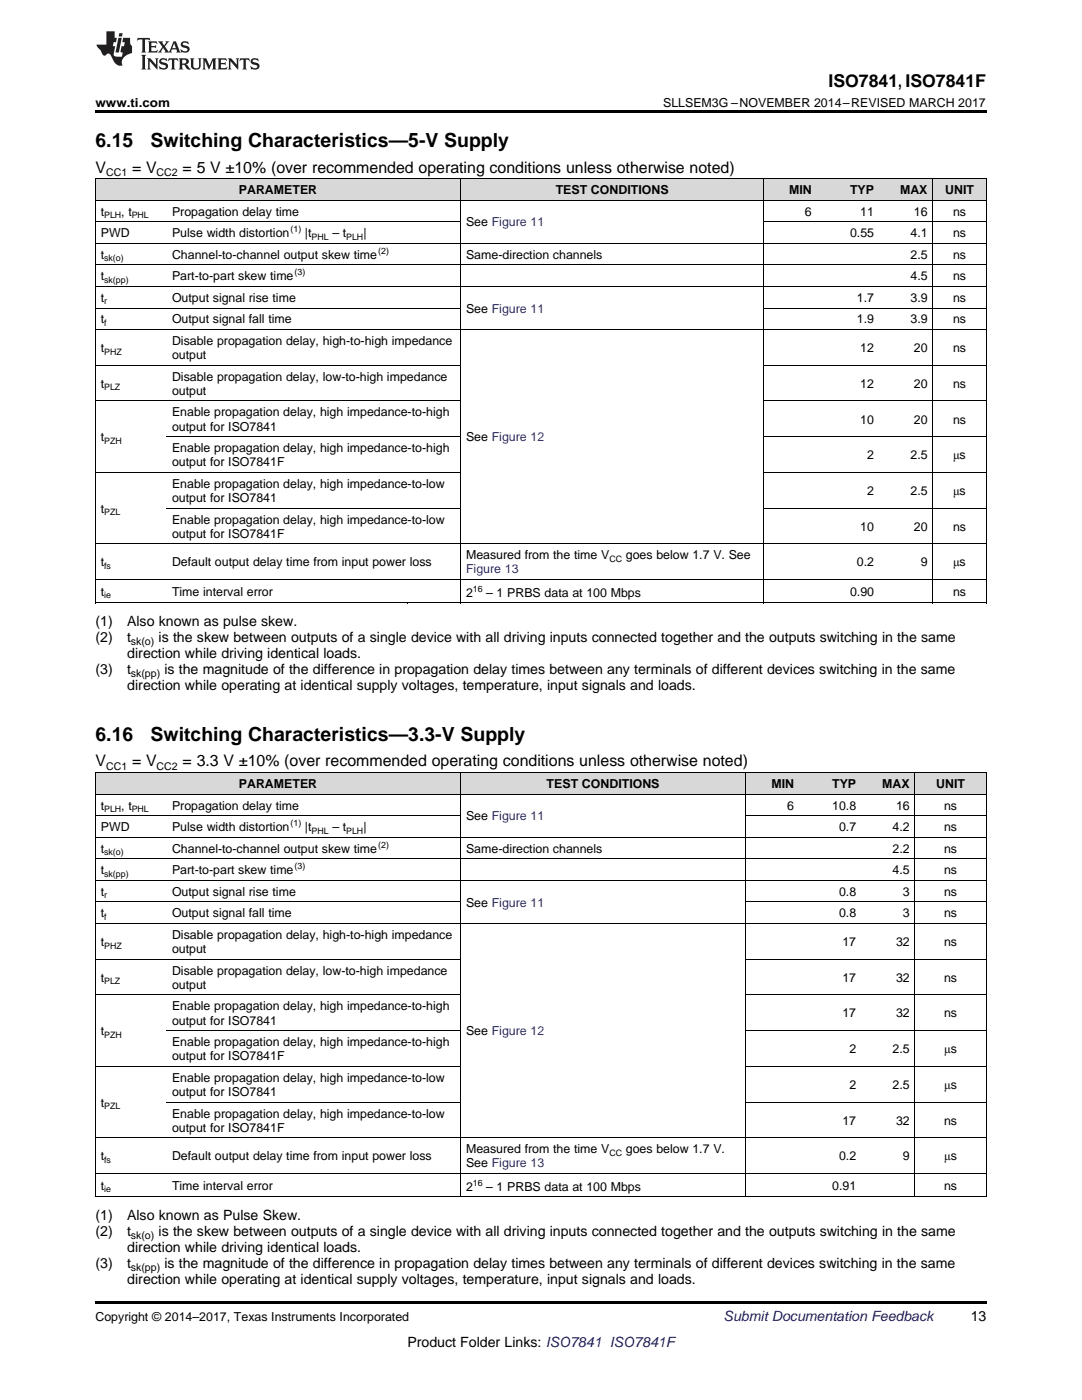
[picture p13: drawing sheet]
<svg xmlns="http://www.w3.org/2000/svg" width="216mm" height="279mm" viewBox="0 0 216 279" stroke-linecap="round" stroke-linejoin="round" font-family="sans-serif">
<defs><g id="words">
<g font-size="3.9">
<text x="19" y="29.3">6.15</text>
<text x="30.1" y="29.3">Switching Characteristics—5-V Supply</text>
<text x="19" y="147.8">6.16</text>
<text x="30.1" y="147.8">Switching Characteristics—3.3-V Supply</text>
</g>
<text font-size="3.5" x="165.3" y="17.3">ISO7841, ISO7841F</text>
<g font-size="3.2">
<text x="19" y="34.4">V</text>
<text x="26.4" y="34.4">= V</text>
<text x="36.4" y="34.4">= 5 V ±10% (over recommended operating conditions unless otherwise noted)</text>
<text x="19" y="153">V</text>
<text x="26.4" y="153">= V</text>
<text x="36.4" y="153">= 3.3 V ±10% (over recommended operating conditions unless otherwise noted)</text>
</g>
<g font-size="2.8">
<text x="19" y="125">(1)</text>
<text x="25.4" y="125">Also known as pulse skew.</text>
<text x="19" y="128.1">(2)</text>
<text x="25.4" y="128.1">t</text>
<text x="25.4" y="131.3">direction while driving identical loads.</text>
<text x="31.6" y="128.1">is the skew between outputs of a single device with all driving inputs connected together and the outputs switching in the same</text>
<text x="19" y="134.5">(3)</text>
<text x="25.4" y="134.5">t</text>
<text x="25.4" y="137.7">direction while operating at identical supply voltages, temperature, input signals and loads.</text>
<text x="32.8" y="134.5">is the magnitude of the difference in propagation delay times between any terminals of different devices switching in the same</text>
<text x="19" y="243.5">(1)</text>
<text x="25.4" y="243.5">Also known as Pulse Skew.</text>
<text x="19" y="246.7">(2)</text>
<text x="25.4" y="246.7">t</text>
<text x="25.4" y="249.8">direction while driving identical loads.</text>
<text x="31.6" y="246.7">is the skew between outputs of a single device with all driving inputs connected together and the outputs switching in the same</text>
<text x="19" y="253">(3)</text>
<text x="25.4" y="253">t</text>
<text x="25.4" y="256.2">direction while operating at identical supply voltages, temperature, input signals and loads.</text>
<text x="32.8" y="253">is the magnitude of the difference in propagation delay times between any terminals of different devices switching in the same</text>
<text x="193.7" y="263.6">13</text>
<text x="81.3" y="268.9">Product Folder Links: ISO7841 ISO7841F</text>
</g>
<text font-size="2.8" fill="#0000c8" x="144.4" y="263.6">Submit Documentation Feedback</text>
<g font-size="2.5">
<text x="19" y="21.4">www.ti.com</text>
<text x="132.3" y="21.4">SLLSEM3G –NOVEMBER 2014–REVISED MARCH 2017</text>
<text x="47.7" y="38.7">PARAMETER</text>
<text x="110.9" y="38.7">TEST CONDITIONS</text>
<text x="157.5" y="38.7">MIN</text>
<text x="169.6" y="38.7">TYP</text>
<text x="179.6" y="38.7">MAX</text>
<text x="188.6" y="38.7">UNIT</text>
<text x="20.1" y="43">t</text>
<text x="20.1" y="47.3">PWD</text>
<text x="24.2" y="43">, t</text>
<text x="34.3" y="43">Propagation delay time</text>
<text x="34.3" y="47.3">Pulse width distortion</text>
<text x="60.9" y="47.3">|t</text>
<text x="66.3" y="47.3">– t</text>
<text x="72.5" y="47.3">|</text>
<text x="93" y="45.2">See Figure 11</text>
<text x="160.6" y="43">6</text>
<text x="169.6" y="47.3">0.55</text>
<text x="171.7" y="43">11</text>
<text x="181.7" y="47.3">4.1</text>
<text x="182.4" y="43">16</text>
<text x="190.2" y="43">ns</text>
<text x="190.2" y="47.3">ns</text>
<text x="20.1" y="51.6">t</text>
<text x="34.3" y="51.6">Channel-to-channel output skew time</text>
<text x="93" y="51.6">Same-direction channels</text>
<text x="181.7" y="51.6">2.5</text>
<text x="190.2" y="51.6">ns</text>
<text x="20.1" y="56">t</text>
<text x="34.3" y="56">Part-to-part skew time</text>
<text x="181.7" y="56">4.5</text>
<text x="190.2" y="56">ns</text>
<text x="20.1" y="60.3">t</text>
<text x="20.1" y="64.6">t</text>
<text x="34.3" y="60.3">Output signal rise time</text>
<text x="34.3" y="64.6">Output signal fall time</text>
<text x="93" y="62.4">See Figure 11</text>
<text x="171" y="60.3">1.7</text>
<text x="171" y="64.6">1.9</text>
<text x="181.7" y="60.3">3.9</text>
<text x="181.7" y="64.6">3.9</text>
<text x="190.2" y="60.3">ns</text>
<text x="190.2" y="64.6">ns</text>
<text x="20.1" y="70.3">t</text>
<text x="34.3" y="68.9">Disable propagation delay, high-to-high impedance</text>
<text x="34.3" y="71.7">output</text>
<text x="171.7" y="70.3">12</text>
<text x="182.4" y="70.3">20</text>
<text x="190.2" y="70.3">ns</text>
<text x="20.1" y="77.4">t</text>
<text x="34.3" y="76">Disable propagation delay, low-to-high impedance</text>
<text x="171.7" y="77.4">12</text>
<text x="182.4" y="77.4">20</text>
<text x="190.2" y="77.4">ns</text>
<text x="34.3" y="78.8">output</text>
<text x="34.3" y="83.1">Enable propagation delay, high impedance-to-high</text>
<text x="20.1" y="88.1">t</text>
<text x="34.3" y="85.9">output for ISO7841</text>
<text x="93" y="88.1">See Figure 12</text>
<text x="171.7" y="84.5">10</text>
<text x="182.4" y="84.5">20</text>
<text x="190.2" y="84.5">ns</text>
<text x="34.3" y="90.2">Enable propagation delay, high impedance-to-high</text>
<text x="34.3" y="93.1">output for ISO7841F</text>
<text x="173" y="91.7">2</text>
<text x="181.7" y="91.7">2.5</text>
<text x="190.2" y="91.7">μs</text>
<text x="34.3" y="97.4">Enable propagation delay, high impedance-to-low</text>
<text x="34.3" y="100.2">output for ISO7841</text>
<text x="173" y="98.8">2</text>
<text x="181.7" y="98.8">2.5</text>
<text x="190.2" y="98.8">μs</text>
<text x="20.1" y="102.3">t</text>
<text x="34.3" y="104.5">Enable propagation delay, high impedance-to-low</text>
<text x="34.3" y="107.3">output for ISO7841F</text>
<text x="171.7" y="105.9">10</text>
<text x="182.4" y="105.9">20</text>
<text x="190.2" y="105.9">ns</text>
<text x="20.1" y="113">t</text>
<text x="34.3" y="113">Default output delay time from input power loss</text>
<text x="93" y="111.6">Measured from the time V</text>
<text x="124.9" y="111.6">goes below 1.7 V. See</text>
<text x="171" y="113">0.2</text>
<text x="183.7" y="113">9</text>
<text x="190.2" y="113">μs</text>
<text x="20.1" y="118.9">t</text>
<text x="34.3" y="118.9">Time interval error</text>
<text x="93" y="119.1">2</text>
<text x="97" y="119.1">– 1 PRBS data at 100 Mbps</text>
<text x="169.6" y="118.9">0.90</text>
<text x="190.2" y="118.9">ns</text>
<text x="20.1" y="161.6">t</text>
<text x="24.2" y="161.6">, t</text>
<text x="34.3" y="161.6">Propagation delay time</text>
<text x="47.7" y="157.3">PARAMETER</text>
<text x="109.1" y="157.3">TEST CONDITIONS</text>
<text x="153.9" y="157.3">MIN</text>
<text x="157.1" y="161.6">6</text>
<text x="166.1" y="157.3">TYP</text>
<text x="166.1" y="161.6">10.8</text>
<text x="176" y="157.3">MAX</text>
<text x="178.8" y="161.6">16</text>
<text x="186.8" y="157.3">UNIT</text>
<text x="188.4" y="161.6">ns</text>
<text x="20.1" y="165.9">PWD</text>
<text x="34.3" y="165.9">Pulse width distortion</text>
<text x="60.9" y="165.9">|t</text>
<text x="66.3" y="165.9">– t</text>
<text x="72.5" y="165.9">|</text>
<text x="93" y="163.7">See Figure 11</text>
<text x="167.4" y="165.9">0.7</text>
<text x="178.1" y="165.9">4.2</text>
<text x="188.4" y="165.9">ns</text>
<text x="20.1" y="170.2">t</text>
<text x="34.3" y="170.2">Channel-to-channel output skew time</text>
<text x="93" y="170.2">Same-direction channels</text>
<text x="178.1" y="170.2">2.2</text>
<text x="188.4" y="170.2">ns</text>
<text x="20.1" y="174.5">t</text>
<text x="20.1" y="178.8">t</text>
<text x="34.3" y="174.5">Part-to-part skew time</text>
<text x="34.3" y="178.8">Output signal rise time</text>
<text x="167.4" y="178.8">0.8</text>
<text x="178.1" y="174.5">4.5</text>
<text x="180.2" y="178.8">3</text>
<text x="188.4" y="174.5">ns</text>
<text x="188.4" y="178.8">ns</text>
<text x="20.1" y="183.1">t</text>
<text x="34.3" y="183.1">Output signal fall time</text>
<text x="93" y="180.9">See Figure 11</text>
<text x="167.4" y="183.1">0.8</text>
<text x="180.2" y="183.1">3</text>
<text x="188.4" y="183.1">ns</text>
<text x="20.1" y="188.8">t</text>
<text x="34.3" y="187.4">Disable propagation delay, high-to-high impedance</text>
<text x="34.3" y="190.2">output</text>
<text x="168.1" y="188.8">17</text>
<text x="178.8" y="188.8">32</text>
<text x="188.4" y="188.8">ns</text>
<text x="20.1" y="195.9">t</text>
<text x="34.3" y="194.5">Disable propagation delay, low-to-high impedance</text>
<text x="34.3" y="197.3">output</text>
<text x="168.1" y="195.9">17</text>
<text x="178.8" y="195.9">32</text>
<text x="188.4" y="195.9">ns</text>
<text x="34.3" y="201.6">Enable propagation delay, high impedance-to-high</text>
<text x="168.1" y="203.1">17</text>
<text x="178.8" y="203.1">32</text>
<text x="188.4" y="203.1">ns</text>
<text x="20.1" y="206.6">t</text>
<text x="34.3" y="204.5">output for ISO7841</text>
<text x="34.3" y="208.8">Enable propagation delay, high impedance-to-high</text>
<text x="93" y="206.6">See Figure 12</text>
<text x="34.3" y="211.6">output for ISO7841F</text>
<text x="34.3" y="215.9">Enable propagation delay, high impedance-to-low</text>
<text x="169.5" y="210.2">2</text>
<text x="178.1" y="210.2">2.5</text>
<text x="188.4" y="210.2">μs</text>
<text x="20.1" y="220.9">t</text>
<text x="34.3" y="218.7">output for ISO7841</text>
<text x="169.5" y="217.3">2</text>
<text x="178.1" y="217.3">2.5</text>
<text x="188.4" y="217.3">μs</text>
<text x="34.3" y="223">Enable propagation delay, high impedance-to-low</text>
<text x="34.3" y="225.8">output for ISO7841F</text>
<text x="168.1" y="224.4">17</text>
<text x="178.8" y="224.4">32</text>
<text x="188.4" y="224.4">ns</text>
<text x="20.1" y="231.6">t</text>
<text x="34.3" y="231.6">Default output delay time from input power loss</text>
<text x="93" y="230.2">Measured from the time V</text>
<text x="93" y="233">See Figure 13</text>
<text x="124.9" y="230.2">goes below 1.7 V.</text>
<text x="167.4" y="231.6">0.2</text>
<text x="180.2" y="231.6">9</text>
<text x="188.4" y="231.6">μs</text>
<text x="20.1" y="237.5">t</text>
<text x="34.3" y="237.5">Time interval error</text>
<text x="93" y="237.6">2</text>
<text x="97" y="237.6">– 1 PRBS data at 100 Mbps</text>
<text x="166.1" y="237.5">0.91</text>
<text x="188.4" y="237.5">ns</text>
<text x="19" y="263.6">Copyright © 2014–2017, Texas Instruments Incorporated</text>
</g>
<text font-size="2.5" fill="#00f" x="93" y="114.4">Figure 13</text>
<g font-size="2.1">
<text x="21.2" y="35.1">CC1</text>
<text x="31.3" y="35.1">CC2</text>
<text x="26.1" y="128.7">sk(o)</text>
<text x="26.1" y="135">sk(pp)</text>
<text x="21.2" y="153.6">CC1</text>
<text x="31.3" y="153.6">CC2</text>
<text x="26.1" y="247.2">sk(o)</text>
<text x="26.1" y="253.6">sk(pp)</text>
</g>
<g font-size="1.8">
<text x="20.8" y="43.5">PLH</text>
<text x="26.3" y="43.5">PHL</text>
<text x="58" y="46.4">(1)</text>
<text x="62.2" y="47.8">PHL</text>
<text x="69.1" y="47.8">PLH</text>
<text x="20.8" y="52.1">sk(o)</text>
<text x="75.5" y="50.7">(2)</text>
<text x="20.8" y="56.4">sk(pp)</text>
<text x="58.8" y="55">(3)</text>
<text x="20.8" y="60.7">r</text>
<text x="20.8" y="65.1">f</text>
<text x="20.8" y="70.8">PHZ</text>
<text x="20.8" y="77.9">PLZ</text>
<text x="20.8" y="88.6">PZH</text>
<text x="20.8" y="102.8">PZL</text>
<text x="20.8" y="113.5">fs</text>
<text x="121.6" y="112.1">CC</text>
<text x="20.8" y="119.4">ie</text>
<text x="94.3" y="118.1">16</text>
<text x="20.8" y="162.1">PLH</text>
<text x="26.3" y="162.1">PHL</text>
<text x="58" y="164.9">(1)</text>
<text x="62.2" y="166.4">PHL</text>
<text x="69.1" y="166.4">PLH</text>
<text x="20.8" y="170.7">sk(o)</text>
<text x="58.8" y="173.5">(3)</text>
<text x="75.5" y="169.2">(2)</text>
<text x="20.8" y="175">sk(pp)</text>
<text x="20.8" y="179.3">r</text>
<text x="20.8" y="183.6">f</text>
<text x="20.8" y="189.3">PHZ</text>
<text x="20.8" y="196.4">PLZ</text>
<text x="20.8" y="207.1">PZH</text>
<text x="20.8" y="221.4">PZL</text>
<text x="20.8" y="232.1">fs</text>
<text x="121.6" y="230.6">CC</text>
<text x="20.8" y="237.9">ie</text>
<text x="94.3" y="236.6">16</text>
</g>
</g></defs>
<g fill="#d8d8d8">
<path d="M19 154.2h14.3v4.3h-14.3z"/>
<path d="M33.3 154.2h48v4.3h-48z"/>
<path d="M81.3 154.2h10.6v4.3h-10.6z"/>
<path d="M91.9 154.2h56.9v4.3h-56.9z"/>
<path d="M148.8 154.2h10.7v4.3h-10.7z"/>
<path d="M159.5 154.2h12.4v4.3h-12.4z"/>
<path d="M171.9 154.2h10.7v4.3h-10.7z"/>
<path d="M182.6 154.2h14.2v4.3h-14.2z"/>
<path d="M19 35.7h14.3v4.3h-14.3z"/>
<path d="M33.3 35.7h48v4.3h-48z"/>
<path d="M81.3 35.7h10.6v4.3h-10.6z"/>
<path d="M91.9 35.7h60.5v4.3h-60.5z"/>
<path d="M152.4 35.7h10.7v4.3h-10.7z"/>
<path d="M163.1 35.7h12.4v4.3h-12.4z"/>
<path d="M175.5 35.7h10.7v4.3h-10.7z"/>
<path d="M186.2 35.7h10.6v4.3h-10.6z"/>
</g>
<path d="M19 22h177.8v.5h-177.8zM19 120.3l.2 .1zM81.2 120.3l.1 .1zM91.8 120.3l.1 .1zM152.3 120.3l.1 .1zM186.1 120.3l.1 .1zM196.7 120.3l.1 .1zM19 259.7h177.8v.5h-177.8z" fill="#000"/>
<g fill="none" stroke="#000" stroke-width=".2">
<path d="M19 35.6l177.8 .1v84.7M19 40h177.8M19.1 35.7v84.7M91.9 35.7v84.7M152.3 35.7v84.7M186.1 35.7v84.7M19 57.2h177.8M19 52.9h177.8M19 48.6h177.8M19 44.3h72.9M152.4 44.3h44.4M19 72.9h72.9"/>
<path d="M19 65.8h177.8M19 61.5h72.9M152.4 72.9h44.4M152.4 61.5h44.4M19 94.3h72.9M19 80h72.9M33.3 87.2h58.6M152.4 94.3h44.4M152.4 87.2h44.4M152.4 80h44.4M19 115.7h177.8M19 108.5h177.8"/>
<path d="M33.3 101.4h58.6M152.4 101.4h44.4M19 120.3h177.8M19 158.5h177.8M19 154.2h177.8M19.1 154.2v84.7M91.9 154.2v84.7M148.8 154.2v84.7M182.5 154.2v84.7M196.8 154.2v84.7M19 175.7h177.8M19 171.4h177.8"/>
<path d="M19 167.1h177.8M19 162.8h72.9M148.8 162.8h48M19 198.6h72.9M19 191.4h72.9M19 184.3h177.8M19 180h72.9M148.8 198.6h48M148.8 191.4h48M148.8 180h48M19 212.8h72.9M33.3 219.9h58.6"/>
<path d="M33.3 205.7h58.6M148.8 219.9h48M148.8 212.8h48M148.8 205.7h48M19 238.8h177.8M19 234.2h177.8M19 227.1h177.8"/>
</g>
<g fill="#231f20">
<path d="M27.5 7.6l-.1 .5 .4-.2h.6v.1v2.1l-.2 .4h1l-.3-.4v-2.1l.1-.1h.5l.5 .2-.2-.5zM29.5 8.3l.2 .3v1.5l-.2 .4h1.8l.2-.6a1.04 1.04 0 0 1-1.3 .2v-.7h.6l.3 .2v-.6l-.3 .2h-.6v-.6l.8-.1 .4 .3-.2-.5zM31.5 8.3l.9 1.1-.9 1.1h.8l-.2-.2 .5-.7 .4 .7-.2 .2h1.5l-.1-.2 .1-.4h.9l.1 .4-.2 .2h1l-.3-.3-.7-1.9h-.5l-.9 2-.8-1 .9-1h-.8l.1 .3-.3 .5-.4-.6 .2-.2zM34.7 8.6l.4 1h-.7zM36.3 8.4a.63 .63 0 0 0-.2 .7 .63 .63 0 0 0 .6 .4l.6 .2 .1 .2a.75 .75 0 0 1-.7 .4 .75 .75 0 0 1-.6-.5l.1 .7 .1-.1a1.11 1.11 0 0 0 1.5-.6 1.13 1.13 0 0 0-1.2-.8l-.1-.4a1.04 1.04 0 0 1 1.2 .2l-.2-.5-.1 .1-.5-.2zM28.2 10.9l.2 .4v2.2l-.2 .4h1l-.3-.4v-2.2l.3-.4zM29.3 11.6l.3 .4v1.5l-.3 .4h.8l-.2-.4v-1.3l1.5 1.7v-1.9l.2-.4h-.7l.2 .4v.9l-1.1-1.3zM32 11.8a.62 .62 0 0 0-.2 .7 .62 .62 0 0 0 .6 .4l.6 .1 .1 .3a.76 .76 0 0 1-.7 .3 .76 .76 0 0 1-.6-.4l.1 .7 .1-.1a1.11 1.11 0 0 0 1.5-.6 1.13 1.13 0 0 0-1.2-.8l-.1-.4a1.04 1.04 0 0 1 1.2 .2l-.2-.6-.1 .1-.5-.1zM33.7 11.6l-.2 .6a.61 .61 0 0 1 .8-.3v1.6l-.2 .4h.9l-.2-.4v-1.6a.63 .63 0 0 1 .8 .3l-.2-.6zM35.6 11.6l.3 .4v1.5l-.3 .4h1l-.2-.2v-.8l.5 .2a.76 .76 0 0 0 1.2 .7l-1-1a.58 .58 0 0 0 .6-.5 .58 .58 0 0 0-.5-.6zM36.4 11.9h.1a.45 .45 0 0 1 .5 .1 .45 .45 0 0 1 .1 .5l-.7 .2zM37.9 11.6l.2 .2a2.17 2.17 0 0 0 .3 1.9 .99 .99 0 0 0 1.6-.6v-1.1l.2-.4h-.7l.2 .2a1.92 1.92 0 0 1-.2 1.8 .6 .6 0 0 1-.9-.5v-1.1l.2-.4zM40.4 11.6l.2 .4v1.5l-.2 .4h.7l-.2-.4v-1.4l.8 1.8 .8-1.8v1.4l-.2 .4h.9l-.2-.4v-1.5l.2-.4h-.8l-.6 1.5-.6-1.5zM43.4 11.6l.2 .4v1.5l-.2 .4h1.8l.2-.6a1.04 1.04 0 0 1-1.3 .1v-.6h.5l.4 .2v-.6l-.4 .2h-.5v-.7h.8l.3 .3-.1-.6zM45.5 11.6l.2 .4v1.5l-.2 .4h.7l-.2-.4v-1.3l1.5 1.7v-1.9l.2-.4h-.7l.2 .4v.9l-1.1-1.3zM47.9 11.6l-.1 .6a.61 .61 0 0 1 .8-.3v1.6l-.3 .4h1l-.3-.4 .1-1.6a.63 .63 0 0 1 .7 .3l-.1-.6zM50.2 11.8a.62 .62 0 0 0-.2 .7 .62 .62 0 0 0 .6 .4l.6 .1 .2 .3a.76 .76 0 0 1-.8 .3 .76 .76 0 0 1-.6-.4l.1 .7 .2-.1a1.11 1.11 0 0 0 1.5-.6 1.13 1.13 0 0 0-1.3-.8l-.1-.4a1.04 1.04 0 0 1 1.2 .2l-.1-.6-.2 .1-.5-.1z"/>
<path d="M21.2 6.3v2.6h-1.9l.1 .4 .7 .9a.91 .91 0 0 0 1 .8 .56 .56 0 0 1 .5-.3 .56 .56 0 0 1 .5 .3l.4 .8a1.53 1.53 0 0 0 1.9 1.2 1.54 1.54 0 0 1 1-2.1l.9-.3v-1.4a1.52 1.52 0 0 1-.3-1.6h-1.4l-.2 .8h.5l-.2 .8h-.4l-.2 1v.2l.4 .1-.2 .8a1.93 1.93 0 0 1-1.6-.3l.3-1.8h-.5l.2-.8h.4l.2-.8h-.4v-1.3zM23.6 7.6l-.6 2.9h.7l.6-2.9zM23.8 6.6l-.1 .7h.6l.2-.7z"/>
</g>
<use href="#words"/>
</svg>
